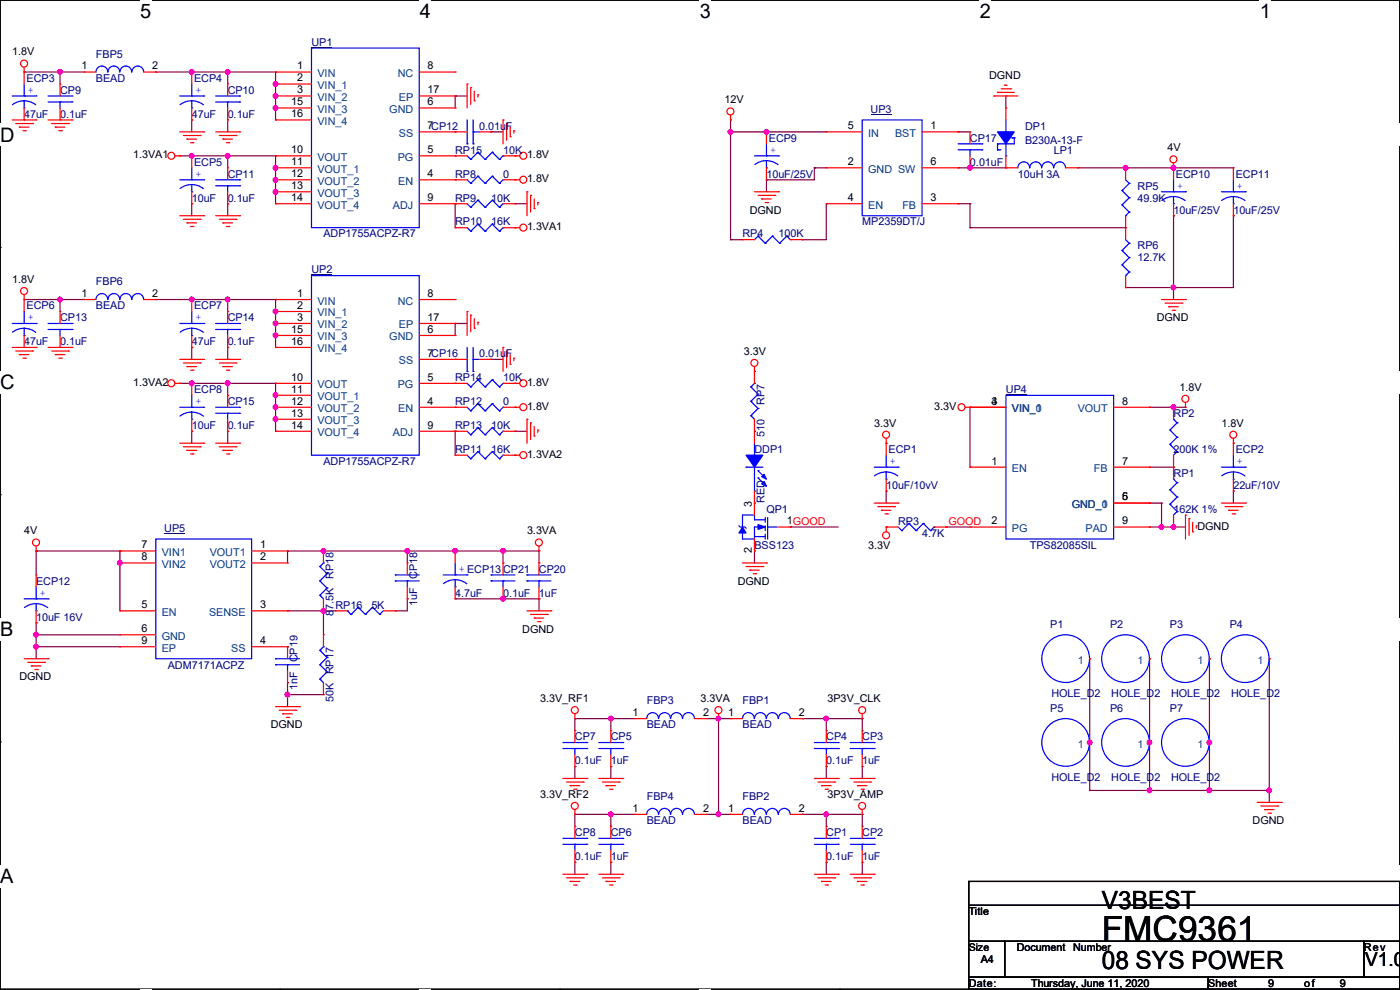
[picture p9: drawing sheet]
<svg xmlns="http://www.w3.org/2000/svg" width="297mm" height="210mm" viewBox="0 0 297 210" stroke-linecap="round" stroke-linejoin="round" font-family="sans-serif">
<defs><g id="words">
<text font-size="7.4" x="233.7" y="199.7">FMC9361</text>
<g font-size="5.3">
<text x="233.7" y="192.8">V3BEST</text>
<text x="233.7" y="205.5">08 SYS POWER</text>
</g>
<g font-size="4.2">
<text x="29.7" y="3.9">5</text>
<text x="89.1" y="3.9">4</text>
<text x="148.5" y="3.9">3</text>
<text x="207.9" y="3.9">2</text>
<text x="267.3" y="3.9">1</text>
<text x="0" y="30.1">D</text>
<text x="0" y="82.5">C</text>
<text x="0" y="135">B</text>
<text x="0" y="187.4">A</text>
<text x="297" y="187.4">A</text>
</g>
<text font-size="4.1" x="289.6" y="204.9">V1.0</text>
<g font-size="2.3">
<text x="2.6" y="11.8">1.8V</text>
<text x="17.3" y="14.7">1</text>
<text x="32.3" y="14.7">2</text>
<text x="63" y="14.7">1</text>
<text x="63" y="17.3">2</text>
<text x="90.7" y="14.7">8</text>
<text x="209.8" y="16.8">DGND</text>
<text x="61.8" y="22.4">15</text>
<text x="63" y="19.8">3</text>
<text x="90.7" y="22.4">6</text>
<text x="90.7" y="19.8">17</text>
<text x="153.7" y="21.9">12V</text>
<text x="61.8" y="24.9">16</text>
<text x="90.7" y="27.4">7CP12</text>
<text x="179.9" y="27.4">5</text>
<text x="197.4" y="27.4">1</text>
<text x="28.2" y="33.6">1.3VA1</text>
<text x="61.8" y="32.5">10</text>
<text x="61.8" y="35.1">11</text>
<text x="90.7" y="32.5">5</text>
<text x="111.8" y="33.6">1.8V</text>
<text x="179.9" y="35.1">2</text>
<text x="197.4" y="35.1">6</text>
<text x="247.7" y="32.1">4V</text>
<text x="61.8" y="37.6">12</text>
<text x="61.8" y="40.1">13</text>
<text x="90.7" y="37.6">4</text>
<text x="111.8" y="38.7">1.8V</text>
<text x="61.8" y="42.7">14</text>
<text x="90.7" y="42.7">9</text>
<text x="159" y="45.3">DGND</text>
<text x="179.9" y="42.7">4</text>
<text x="197.4" y="42.7">3</text>
<text x="111.8" y="48.9">1.3VA1</text>
<text x="2.6" y="60">1.8V</text>
<text x="17.3" y="63">1</text>
<text x="32.3" y="63">2</text>
<text x="63" y="63">1</text>
<text x="63" y="65.5">2</text>
<text x="90.7" y="63">8</text>
<text x="61.8" y="70.6">15</text>
<text x="63" y="68.1">3</text>
<text x="90.7" y="70.6">6</text>
<text x="90.7" y="68.1">17</text>
<text x="245.4" y="68.2">DGND</text>
<text x="61.8" y="73.2">16</text>
<text x="90.7" y="75.7">7CP16</text>
<text x="157.8" y="75.3">3.3V</text>
<text x="28.2" y="81.9">1.3VA2</text>
<text x="61.8" y="80.8">10</text>
<text x="61.8" y="83.3">11</text>
<text x="90.7" y="80.8">5</text>
<text x="111.8" y="81.9">1.8V</text>
<text x="250.2" y="82.9">1.8V</text>
<text x="61.8" y="85.9">12</text>
<text x="61.8" y="88.4">13</text>
<text x="90.7" y="85.9">4</text>
<text x="111.8" y="87">1.8V</text>
<text x="198.2" y="87">3.3V</text>
<text x="210.4" y="85.9">3</text>
<text x="210.4" y="85.9">4</text>
<text x="238" y="85.9">8</text>
<text x="61.8" y="90.9">14</text>
<text x="90.7" y="90.9">9</text>
<text x="185.5" y="90.5">3.3V</text>
<text x="259.1" y="90.5">1.8V</text>
<text x="111.8" y="97.1">1.3VA2</text>
<text x="210.4" y="98.6">1</text>
<text x="238" y="98.6">7</text>
<text x="159.5" y="107.5" transform="rotate(-90 159.5 107.5)">3</text>
<text x="238" y="106.2">5</text>
<text x="238" y="106.2">6</text>
<text x="5.1" y="113.4">4V</text>
<text x="111.8" y="113.4">3.3VA</text>
<text x="166.9" y="111.3">1GOOD</text>
<text x="210.4" y="111.3">2</text>
<text x="238" y="111.3">9</text>
<text x="254" y="112.4">DGND</text>
<text x="30" y="116.3">7</text>
<text x="30" y="118.9">8</text>
<text x="55.2" y="116.3">1</text>
<text x="55.2" y="118.9">2</text>
<text x="159.5" y="117.4" transform="rotate(-90 159.5 117.4)">2</text>
<text x="184.2" y="116.4">3.3V</text>
<text x="156.5" y="124">DGND</text>
<text x="30" y="129">5</text>
<text x="55.2" y="129">3</text>
<text x="30" y="134.1">6</text>
<text x="30" y="136.7">9</text>
<text x="55.2" y="136.7">4</text>
<text x="110.8" y="134.2">DGND</text>
<text x="4.1" y="144.4">DGND</text>
<text x="114.6" y="148.9">3.3V_RF1</text>
<text x="148.6" y="148.9">3.3VA</text>
<text x="175.6" y="148.9">3P3V_CLK</text>
<text x="57.4" y="154.5">DGND</text>
<text x="134.2" y="151.9">1</text>
<text x="149.1" y="151.9">2</text>
<text x="154.5" y="151.9">1</text>
<text x="169.5" y="151.9">2</text>
<text x="114.6" y="169.2">3.3V_RF2</text>
<text x="134.2" y="172.2">1</text>
<text x="149.1" y="172.2">2</text>
<text x="154.5" y="172.2">1</text>
<text x="169.5" y="172.2">2</text>
<text x="175.6" y="169.2">3P3V_AMP</text>
<text x="265.7" y="174.8">DGND</text>
<text x="205.5" y="194.1">Title</text>
<text x="215.7" y="201.8">Document</text>
<text x="227.7" y="201.8">Number</text>
<text x="289.3" y="201.8">Rev</text>
<text x="205.5" y="209.4">Date:</text>
<text x="208.1" y="204.3">A4</text>
<text x="218.7" y="209.4">Thursday, June 11, 2020</text>
<text x="256.3" y="209.4">Sheet</text>
<text x="269" y="209.4">9</text>
<text x="276.6" y="209.4">of</text>
<text x="284.3" y="209.4">9</text>
</g>
<g font-size="2.3" fill="#000080">
<text x="66.1" y="9.7">UP1</text>
<text x="5.6" y="17.4">ECP3</text>
<text x="20.4" y="12.3">FBP5</text>
<text x="20.4" y="17.4">BEAD</text>
<text x="41.2" y="17.4">ECP4</text>
<text x="12.7" y="19.9">CP9</text>
<text x="48.3" y="19.9">CP10</text>
<text x="184.7" y="24">UP3</text>
<text x="5.1" y="25">47uF</text>
<text x="12.7" y="25">0.1uF</text>
<text x="40.7" y="25">47uF</text>
<text x="48.3" y="25">0.1uF</text>
<text x="101.6" y="27.5">0.01uF</text>
<text x="217.5" y="27.5">DP1</text>
<text x="41.2" y="35.1">ECP5</text>
<text x="96.6" y="32.6">RP15</text>
<text x="106.7" y="32.6">10K</text>
<text x="163.1" y="30.1">ECP9</text>
<text x="205.8" y="30.1">CP17</text>
<text x="205.8" y="35.1">0.01uF</text>
<text x="217.5" y="30.6">B230A-13-F</text>
<text x="223.6" y="32.6">LP1</text>
<text x="48.3" y="37.7">CP11</text>
<text x="96.6" y="37.7">RP8</text>
<text x="106.7" y="37.7">0</text>
<text x="162.6" y="37.7">10uF/25V</text>
<text x="215.9" y="37.7">10uH 3A</text>
<text x="241.3" y="40.2">RP5</text>
<text x="249.5" y="37.7">ECP10</text>
<text x="262.2" y="37.7">ECP11</text>
<text x="40.7" y="42.8">10uF</text>
<text x="48.3" y="42.8">0.1uF</text>
<text x="96.6" y="42.8">RP9</text>
<text x="96.6" y="47.8">RP10</text>
<text x="104.2" y="42.8">10K</text>
<text x="104.2" y="47.8">16K</text>
<text x="182.9" y="47.8">MP2359DT/J</text>
<text x="241.3" y="42.8">49.9K</text>
<text x="249" y="45.3">10uF/25V</text>
<text x="261.7" y="45.3">10uF/25V</text>
<text x="68.6" y="50.4">ADP1755ACPZ-R7</text>
<text x="157.5" y="50.4">RP4</text>
<text x="165.1" y="50.4">100K</text>
<text x="241.3" y="52.9">RP6</text>
<text x="66.1" y="58">UP2</text>
<text x="241.3" y="55.5">12.7K</text>
<text x="5.6" y="65.6">ECP6</text>
<text x="20.4" y="60.5">FBP6</text>
<text x="20.4" y="65.6">BEAD</text>
<text x="41.2" y="65.6">ECP7</text>
<text x="12.7" y="68.2">CP13</text>
<text x="48.3" y="68.2">CP14</text>
<text x="5.1" y="73.2">47uF</text>
<text x="12.7" y="73.2">0.1uF</text>
<text x="40.7" y="73.2">47uF</text>
<text x="48.3" y="73.2">0.1uF</text>
<text x="101.6" y="75.8">0.01uF</text>
<text x="41.2" y="83.4">ECP8</text>
<text x="96.6" y="80.9">RP14</text>
<text x="106.7" y="80.9">10K</text>
<text x="213.4" y="83.4">UP4</text>
<text x="48.3" y="85.9">CP15</text>
<text x="96.6" y="85.9">RP12</text>
<text x="106.7" y="85.9">0</text>
<text x="162.2" y="85.9" transform="rotate(-90 162.2 85.9)">RP7</text>
<text x="249" y="88.5">RP2</text>
<text x="40.7" y="91">10uF</text>
<text x="48.3" y="91">0.1uF</text>
<text x="96.6" y="91">RP13</text>
<text x="104.2" y="91">10K</text>
<text x="162.2" y="92.8" transform="rotate(-90 162.2 92.8)">510</text>
<text x="68.6" y="98.6">ADP1755ACPZ-R7</text>
<text x="96.6" y="96.1">RP11</text>
<text x="104.2" y="96.1">16K</text>
<text x="160.1" y="96.1">DDP1</text>
<text x="188.5" y="96.1">ECP1</text>
<text x="249" y="101.2">RP1</text>
<text x="249" y="96.1">200K 1%</text>
<text x="262.2" y="96.1">ECP2</text>
<text x="162.2" y="106.7" transform="rotate(-90 162.2 106.7)">RED</text>
<text x="188" y="103.7">10uF/10vV</text>
<text x="261.7" y="103.7">22uF/10V</text>
<text x="34.8" y="112.9">UP5</text>
<text x="162.6" y="108.8">QP1</text>
<text x="190.5" y="111.3">RP3</text>
<text x="195.6" y="113.9">4.7K</text>
<text x="249" y="108.8">162K 1%</text>
<text x="160.1" y="116.4">BSS123</text>
<text x="218.5" y="116.4">TPS82085SIL</text>
<text x="7.7" y="124">ECP12</text>
<text x="70.7" y="122.7" transform="rotate(-90 70.7 122.7)">RP18</text>
<text x="88.5" y="122.7" transform="rotate(-90 88.5 122.7)">CP18</text>
<text x="106.7" y="121.5">CP21</text>
<text x="114.3" y="121.5">CP20</text>
<text x="7.7" y="131.7">10uF 16V</text>
<text x="70.7" y="130.6" transform="rotate(-90 70.7 130.6)">87.5K</text>
<text x="71.2" y="129.1">RP16</text>
<text x="78.8" y="129.1">5K</text>
<text x="88.5" y="128.6" transform="rotate(-90 88.5 128.6)">1uF</text>
<text x="96.6" y="126.6">4.7uF</text>
<text x="106.7" y="126.6">0.1uF</text>
<text x="114.3" y="126.6">1uF</text>
<text x="222.8" y="133.2">P1</text>
<text x="235.5" y="133.2">P2</text>
<text x="248.2" y="133.2">P3</text>
<text x="260.9" y="133.2">P4</text>
<text x="35.6" y="141.8">ADM7171ACPZ</text>
<text x="63.1" y="140.5" transform="rotate(-90 63.1 140.5)">CP19</text>
<text x="70.7" y="143" transform="rotate(-90 70.7 143)">RP17</text>
<text x="63.1" y="146.3" transform="rotate(-90 63.1 146.3)">1nF</text>
<text x="70.7" y="148.9" transform="rotate(-90 70.7 148.9)">50K</text>
<text x="137.2" y="149.4">FBP3</text>
<text x="157.5" y="149.4">FBP1</text>
<text x="223.1" y="147.9">HOLE_D2</text>
<text x="235.8" y="147.9">HOLE_D2</text>
<text x="248.5" y="147.9">HOLE_D2</text>
<text x="261.2" y="147.9">HOLE_D2</text>
<text x="137.2" y="154.5">BEAD</text>
<text x="157.5" y="154.5">BEAD</text>
<text x="222.8" y="151">P5</text>
<text x="235.5" y="151">P6</text>
<text x="248.2" y="151">P7</text>
<text x="122" y="157.1">CP7</text>
<text x="129.6" y="157.1">CP5</text>
<text x="175.3" y="157.1">CP4</text>
<text x="182.9" y="157.1">CP3</text>
<text x="122" y="162.1">0.1uF</text>
<text x="129.6" y="162.1">1uF</text>
<text x="175.3" y="162.1">0.1uF</text>
<text x="182.9" y="162.1">1uF</text>
<text x="223.1" y="165.7">HOLE_D2</text>
<text x="235.8" y="165.7">HOLE_D2</text>
<text x="248.5" y="165.7">HOLE_D2</text>
<text x="137.2" y="169.8">FBP4</text>
<text x="157.5" y="169.8">FBP2</text>
<text x="122" y="177.4">CP8</text>
<text x="129.6" y="177.4">CP6</text>
<text x="137.2" y="174.8">BEAD</text>
<text x="157.5" y="174.8">BEAD</text>
<text x="175.3" y="177.4">CP1</text>
<text x="182.9" y="177.4">CP2</text>
<text x="122" y="182.5">0.1uF</text>
<text x="129.6" y="182.5">1uF</text>
<text x="175.3" y="182.5">0.1uF</text>
<text x="182.9" y="182.5">1uF</text>
</g>
<g font-size="2.3" fill="#004080">
<text x="67.4" y="16.3">VIN</text>
<text x="84.4" y="16.3">NC</text>
<text x="67.4" y="18.9">VIN_1</text>
<text x="67.4" y="21.4">VIN_2</text>
<text x="67.4" y="24">VIN_3</text>
<text x="82.6" y="24">GND</text>
<text x="84.6" y="21.4">EP</text>
<text x="67.4" y="26.5">VIN_4</text>
<text x="84.6" y="29">SS</text>
<text x="184.2" y="29">IN</text>
<text x="189.9" y="29">BST</text>
<text x="67.4" y="34.1">VOUT</text>
<text x="84.4" y="34.1">PG</text>
<text x="67.4" y="36.7">VOUT_1</text>
<text x="67.4" y="39.2">VOUT_2</text>
<text x="67.4" y="41.7">VOUT_3</text>
<text x="84.5" y="39.2">EN</text>
<text x="184.2" y="36.7">GND SW</text>
<text x="67.4" y="44.3">VOUT_4</text>
<text x="83.4" y="44.3">ADJ</text>
<text x="184.2" y="44.3">EN</text>
<text x="191.4" y="44.3">FB</text>
<text x="67.4" y="64.6">VIN</text>
<text x="84.4" y="64.6">NC</text>
<text x="67.4" y="67.1">VIN_1</text>
<text x="67.4" y="69.7">VIN_2</text>
<text x="84.6" y="69.7">EP</text>
<text x="67.4" y="72.2">VIN_3</text>
<text x="67.4" y="74.8">VIN_4</text>
<text x="82.6" y="72.2">GND</text>
<text x="84.6" y="77.3">SS</text>
<text x="67.4" y="82.4">VOUT</text>
<text x="84.4" y="82.4">PG</text>
<text x="67.4" y="84.9">VOUT_1</text>
<text x="67.4" y="87.5">VOUT_2</text>
<text x="84.5" y="87.5">EN</text>
<text x="214.7" y="87.5">VIN_0</text>
<text x="214.7" y="87.5">VIN_1</text>
<text x="228.6" y="87.5">VOUT</text>
<text x="67.4" y="90">VOUT_3</text>
<text x="67.4" y="92.5">VOUT_4</text>
<text x="83.4" y="92.5">ADJ</text>
<text x="214.7" y="100.2">EN</text>
<text x="232.1" y="100.2">FB</text>
<text x="227.4" y="107.8">GND_0</text>
<text x="227.4" y="107.8">GND_1</text>
<text x="214.7" y="112.9">PG</text>
<text x="230.3" y="112.9">PAD</text>
<text x="34.3" y="117.9">VIN1</text>
<text x="44.5" y="117.9">VOUT1</text>
<text x="34.3" y="120.5">VIN2</text>
<text x="44.5" y="120.5">VOUT2</text>
<text x="34.3" y="130.6">EN</text>
<text x="44.4" y="130.6">SENSE</text>
<text x="34.3" y="135.7">GND</text>
<text x="34.3" y="138.3">EP</text>
<text x="49.1" y="138.3">SS</text>
<text x="228.6" y="140.8">1</text>
<text x="241.3" y="140.8">1</text>
<text x="254" y="140.8">1</text>
<text x="266.7" y="140.8">1</text>
<text x="228.6" y="158.6">1</text>
<text x="241.3" y="158.6">1</text>
<text x="254" y="158.6">1</text>
</g>
<text font-size="2.3" fill="#f00" x="201.2" y="111.3">GOOD</text>
<text font-size="2.2" x="205.5" y="201.7">Size</text>
<g font-size="2.1" fill="#00f">
<text x="5.9" y="19.7">+</text>
<text x="41.4" y="19.7">+</text>
<text x="163.4" y="32.4">+</text>
<text x="41.4" y="37.5">+</text>
<text x="249.7" y="40">+</text>
<text x="262.4" y="40">+</text>
<text x="5.9" y="68">+</text>
<text x="41.4" y="68">+</text>
<text x="41.4" y="85.8">+</text>
<text x="188.8" y="98.5">+</text>
<text x="262.4" y="98.5">+</text>
<text x="97.3" y="121.3">+ ECP13</text>
<text x="8.4" y="126.4">+</text>
</g>
</g></defs>
<path d="M0 0h297v209.8h-297z" fill="none" stroke="#000" stroke-width=".25"/>
<g fill="#fff">
<path d="M29.7 0h2.4v4.8h-2.4z"/>
<path d="M29.7 209.8h2.4v.2h-2.4z"/>
</g>
<path d="M59.4 0h.1M59.4 209.8h.1" fill="none" stroke="#000" stroke-width=".25"/>
<g fill="#fff">
<path d="M89.1 0h2.3v4.8h-2.3z"/>
<path d="M89.1 209.8h2.3v.2h-2.3z"/>
</g>
<path d="M118.8 0h.1M118.8 209.8h.1" fill="none" stroke="#000" stroke-width=".25"/>
<g fill="#fff">
<path d="M148.5 0h2.3v4.8h-2.3z"/>
<path d="M148.5 209.8h2.3v.2h-2.3z"/>
</g>
<path d="M178.2 0h.1M178.2 209.8h.1" fill="none" stroke="#000" stroke-width=".25"/>
<g fill="#fff">
<path d="M207.9 0h2.3v4.8h-2.3z"/>
<path d="M207.9 209.8h2.3v.2h-2.3z"/>
</g>
<path d="M237.6 0h.1M237.6 209.8h.1" fill="none" stroke="#000" stroke-width=".25"/>
<g fill="#fff">
<path d="M267.3 0h2.3v4.8h-2.3z"/>
<path d="M267.3 209.8h2.3v.2h-2.3z"/>
<path d="M0 26.2h3.1v4.8h-3.1z"/>
<path d="M297 26.2v4.8z"/>
<path d="M0 78.7h3.1v4.7h-3.1z"/>
<path d="M297 78.7v4.7z"/>
</g>
<path d="M0 52.5h.1M297 52.5h.1" fill="none" stroke="#000" stroke-width=".25"/>
<g fill="#fff">
<path d="M0 131.1h2.9v4.8h-2.9z"/>
<path d="M297 131.1v4.8z"/>
</g>
<path d="M0 104.9h.1M297 104.9h.1" fill="none" stroke="#000" stroke-width=".25"/>
<g fill="#fff">
<path d="M0 183.6h2.9v4.7h-2.9z"/>
<path d="M296.9 183.6h.1v4.7h-.1z"/>
</g>
<path d="M0 157.4h.1M297 157.4h.1M205.5 187h91.5v5.1h-91.5zM205.5 192.1h91.5v7.6h-91.5zM205.5 199.7h7.6v7.6h-7.6zM213.1 199.7h76.2v7.6h-76.2zM289.3 199.7h7.7v7.6h-7.7zM205.5 207.3h50.8v2.5h-50.8zM256.3 207.3h40.7v2.5h-40.7z" fill="none" stroke="#000" stroke-width=".25"/>
<g fill="none" stroke="#800040" stroke-width=".25">
<path d="M5.1 15.3h.1M5.1 15.3h12.7M12.7 15.3h.1M12.7 15.3v2.5M33.1 15.3h.1M33.1 15.3h25.4M40.7 15.3h.1M48.3 15.3h.1M48.3 15.3v2.5M58.5 15.3h.1M58.5 17.8h.1M58.5 15.3v10.1"/>
<path d="M38.1 33.1h.1M38.1 33.1h20.4M40.7 25.4h.1M40.7 33.1h.1M40.7 25.4v2.6M48.3 25.4h.1M48.3 33.1h.1M48.3 25.4v2.6M48.3 33.1v2.5M58.5 20.4h.1M58.5 22.9h.1M58.5 35.6h.1"/>
<path d="M58.5 38.1h.1M58.5 33.1h.1M58.5 33.1v10.1M96.6 20.4h.1M96.6 20.4v2.5M96.6 20.4h2.5M104.2 28h.1M104.2 28h2.5M155 28h.1M155 25.4h.1M155 28h20.3M155 25.4v25.4"/>
<path d="M162.6 38.1h.1M162.6 28h.1M162.6 38.1v2.6M172.8 35.6h.1M172.8 35.6h2.5M172.8 35.6v2.5h-10.2M203.2 35.6h.1M203.2 28h.1M203.2 28h2.6M203.2 35.6h10.2M205.8 35.6h.1M213.4 20.4h.1"/>
<path d="M213.4 20.4v2.5M228.6 35.6h.1M228.6 35.6h33.1M238.8 35.6h.1M249 35.6h.1M40.7 43.2h.1M40.7 43.2v2.6M48.3 43.2h.1M48.3 43.2v2.6M58.5 40.7h.1M96.6 43.2h.1M96.6 43.2v5.1"/>
<path d="M109.3 43.2h.1M109.3 43.2h2.5M155 50.8h.1M155 50.8h2.5M170.2 50.8h.1M175.3 43.2h.1M175.3 43.2v7.6h-5.1M203.2 43.2h.1M203.2 43.2h2.6M205.8 43.2h.1M205.8 48.3h.1M205.8 43.2v5.1"/>
<path d="M205.8 48.3h33M249 45.8h.1M249 45.8v17.7M261.7 45.8h.1M261.7 45.8v15.2h-22.9M5.1 63.5h.1M5.1 63.5h12.7M12.7 63.5h.1M12.7 63.5v2.6M33.1 63.5h.1M33.1 63.5h25.4M40.7 73.7h.1"/>
<path d="M40.7 63.5h.1M40.7 73.7v2.5M48.3 63.5h.1M48.3 73.7h.1M48.3 63.5v2.6M48.3 73.7v2.5M58.5 63.5h.1M58.5 66.1h.1M58.5 68.6h.1M58.5 71.2h.1M58.5 63.5v10.2M96.6 68.6h.1"/>
<path d="M96.6 68.6v2.6M96.6 68.6h2.5M104.2 76.2h.1M104.2 76.2h2.5M238.8 61h.1M249 61h.1M38.1 81.3h.1M38.1 81.3h20.4M40.7 91.5h.1M40.7 81.3h.1M40.7 91.5v2.5M48.3 91.5h.1"/>
<path d="M48.3 81.3h.1M48.3 81.3v2.6M48.3 91.5v2.5M58.5 83.9h.1M58.5 86.4h.1M58.5 88.9h.1M58.5 81.3h.1M58.5 81.3v10.2M96.6 91.5h.1M96.6 91.5v5.1M109.3 91.5h.1M109.3 91.5h2.5"/>
<path d="M205.8 86.4h.1M205.8 86.4v12.7M243.9 99.1h.1M243.9 86.4h.1M243.9 99.1h5.1M243.9 86.4h7.6M249 86.4h.1M7.7 116.9h.1M7.7 116.9v5.1M7.7 116.9h17.7M25.4 116.9h.1M25.4 119.4h.1"/>
<path d="M25.4 116.9v12.7M61 116.9h.1M61 116.9h53.3M61 116.9v2.5M68.6 116.9h.1M86.4 116.9h.1M86.4 116.9v2.5M96.6 116.9h.1M106.7 116.9h.1M106.7 116.9v2.5M114.3 116.9h.1M114.3 116.9v2.5"/>
<path d="M160.1 116.9h.1M160.1 116.9v2.5M167.7 111.8h.1M167.7 111.8h10.1M188 104.2h.1M188 104.2v2.5M200.7 111.8h.1M200.7 111.8h5.1M243.9 111.8h.1M243.9 106.7h.1M243.9 111.8h7.6M243.9 106.7h2.5"/>
<path d="M246.4 106.7h.1M246.4 111.8h.1M246.4 106.7v5.1M249 111.8h.1M261.7 104.2h.1M261.7 104.2v2.5M7.7 134.7h.1M7.7 137.2h.1M7.7 132.1h.1M7.7 132.1v7.6M7.7 134.7h17.7M7.7 137.2h17.7"/>
<path d="M61 129.6h.1M61 129.6h10.2M68.6 129.6h.1M68.6 129.6v5.1M83.9 129.6h.1M86.4 127h.1M86.4 127v2.6h-2.5M96.6 127h.1M96.6 127h17.7M106.7 127h.1M114.3 127h.1M114.3 127v2.6"/>
<path d="M231.2 139.7v28M243.9 139.7v28M256.6 139.7v28M269.3 139.7v30.5M61 147.4h.1M61 144.8h.1M61 144.8v5.1M61 147.4h7.6M122 152.4h.1M122 152.4h12.7M122 152.4v2.6M129.6 152.4h.1"/>
<path d="M129.6 152.4v2.6M149.9 152.4h5.1M152.4 152.4h.1M152.4 152.4v20.4M155 152.4h.1M170.2 152.4h.1M170.2 152.4h12.7M175.3 152.4h.1M175.3 152.4v2.6M182.9 152.4h.1M182.9 152.4v2.6M231.2 157.5h.1"/>
<path d="M243.9 157.5h.1M256.6 157.5h.1M122 162.6h.1M122 172.8h.1M122 172.8h12.7M122 162.6v2.5M122 172.8v2.5M129.6 162.6h.1M129.6 172.8h.1M129.6 162.6v2.5M129.6 172.8v2.5M149.9 172.8h5.1"/>
<path d="M152.4 172.8h.1M155 172.8h.1M170.2 172.8h.1M170.2 172.8h12.7M175.3 172.8h.1M175.3 162.6h.1M175.3 162.6v2.5M175.3 172.8v2.5M182.9 172.8h.1M182.9 162.6h.1M182.9 162.6v2.5M182.9 172.8v2.5"/>
<path d="M231.2 167.7h.1M231.2 167.7h38.1M243.9 167.7h.1M256.6 167.7h.1M269.3 167.7h.1M122 182.9h.1M122 182.9v2.6M129.6 182.9h.1M129.6 182.9v2.6M175.3 182.9h.1M175.3 182.9v2.6M182.9 182.9h.1"/>
<path d="M182.9 182.9v2.6"/>
</g>
<g fill="#f0f" stroke="#f0f" stroke-width=".25">
<circle cx="12.7" cy="15.3" r=".49"/>
<circle cx="48.3" cy="15.3" r=".49"/>
<circle cx="40.7" cy="15.3" r=".49"/>
<circle cx="58.4" cy="17.8" r=".49"/>
<circle cx="58.4" cy="22.9" r=".49"/>
<circle cx="58.4" cy="20.3" r=".49"/>
<circle cx="58.4" cy="38.1" r=".49"/>
<circle cx="58.4" cy="40.7" r=".49"/>
<circle cx="48.3" cy="33" r=".49"/>
<circle cx="40.7" cy="33" r=".49"/>
<circle cx="12.7" cy="63.5" r=".49"/>
<circle cx="48.3" cy="63.5" r=".49"/>
<circle cx="40.7" cy="63.5" r=".49"/>
<circle cx="58.4" cy="66.1" r=".49"/>
<circle cx="58.4" cy="71.1" r=".49"/>
<circle cx="58.4" cy="68.6" r=".49"/>
<circle cx="58.4" cy="86.4" r=".49"/>
<circle cx="58.4" cy="88.9" r=".49"/>
<circle cx="48.3" cy="81.3" r=".49"/>
<circle cx="40.7" cy="81.3" r=".49"/>
<circle cx="58.4" cy="35.6" r=".49"/>
<circle cx="58.4" cy="83.8" r=".49"/>
<circle cx="86.4" cy="116.9" r=".49"/>
<circle cx="68.6" cy="116.9" r=".49"/>
<circle cx="96.5" cy="116.9" r=".49"/>
<circle cx="25.4" cy="119.4" r=".49"/>
<circle cx="7.6" cy="134.6" r=".49"/>
<circle cx="7.6" cy="137.2" r=".49"/>
<circle cx="68.6" cy="129.6" r=".49"/>
<circle cx="61" cy="147.3" r=".49"/>
<circle cx="106.7" cy="116.9" r=".49"/>
<circle cx="106.7" cy="127" r=".49"/>
<circle cx="152.4" cy="172.7" r=".49"/>
<circle cx="152.4" cy="152.4" r=".49"/>
<circle cx="175.3" cy="172.7" r=".49"/>
<circle cx="175.3" cy="152.4" r=".49"/>
<circle cx="248.9" cy="61" r=".49"/>
<circle cx="162.6" cy="28" r=".49"/>
<circle cx="155" cy="28" r=".49"/>
<circle cx="248.9" cy="35.6" r=".49"/>
<circle cx="205.8" cy="35.6" r=".49"/>
<circle cx="238.8" cy="35.6" r=".49"/>
<circle cx="246.4" cy="111.8" r=".49"/>
<circle cx="248.9" cy="111.8" r=".49"/>
<circle cx="248.9" cy="86.4" r=".49"/>
<circle cx="129.6" cy="152.4" r=".49"/>
<circle cx="129.6" cy="172.7" r=".49"/>
<circle cx="231.2" cy="157.5" r=".49"/>
<circle cx="243.9" cy="157.5" r=".49"/>
<circle cx="243.9" cy="167.7" r=".49"/>
<circle cx="256.6" cy="157.5" r=".49"/>
<circle cx="269.3" cy="167.7" r=".49"/>
<circle cx="256.6" cy="167.7" r=".49"/>
</g>
<g fill="none" stroke="#f00" stroke-width=".25">
<path d="M5.1 15.3h.1M5.1 14.3v3.5M12.7 17.8h.1M12.7 17.8v2.6M17.8 15.3h.1M17.8 15.3h2.6M30.5 15.3h2.6M33.1 15.3h.1M40.7 15.3h.1M40.7 15.3v2.5M48.3 17.8h.1M48.3 17.8v2.6"/>
<path d="M58.5 15.3h.1M58.5 17.8h.1M58.5 15.3h7.6M58.5 17.8h7.6M88.9 15.3h7.7M96.6 15.3h.1M99.1 17.8h.1M99.1 17.8v5.1M99.9 18.6h.1M99.9 18.6v3.5M100.6 19.3v2.1M211.6 19.6h.1"/>
<path d="M211.6 19.6h3.6M212.4 18.8h2M213.1 18.1h.1M213.1 18.1h.6M214.4 18.8h.1M2.6 25.4h5.1M3.3 26.2h3.6M4.1 27h.1M4.1 27h2M4.9 27.7h.5M5.1 25.4h.1M5.1 22.9v2.5"/>
<path d="M5.4 27.7h.1M6.9 26.2h.1M7.7 25.4h.1M10.2 25.4h5.1M11 26.2h3.5M11.7 27h.1M11.7 27h2.1M12.5 27.7h.5M12.7 25.4h.1M12.7 22.9v2.5M13 27.7h.1M14.5 26.2h.1"/>
<path d="M15.3 25.4h.1M37.1 33.1h1M38.1 33.1h.1M38.1 28h5.1M38.9 28.7h3.6M39.7 29.5h.1M39.7 29.5h2M40.4 30.3h.5M40.7 33.1h.1M40.7 25.4h.1M40.7 22.9v2.5M40.7 33.1v2.5"/>
<path d="M40.9 30.3h.1M42.5 28.7h.1M43.2 28h.1M45.8 28h5M46.5 28.7h3.6M47.3 29.5h.1M47.3 29.5h2M48 30.3h.6M48.3 35.6h.1M48.3 25.4h.1M48.3 22.9v2.5M48.3 35.6v2.5"/>
<path d="M48.6 30.3h.1M50.1 28.7h.1M50.8 28h.1M58.5 20.4h.1M58.5 33.1h.1M58.5 35.6h.1M58.5 38.1h.1M58.5 22.9h.1M58.5 25.4h.1M58.5 25.4h7.6M58.5 38.1h7.6M58.5 33.1h7.6"/>
<path d="M58.5 20.4h7.6M58.5 35.6h7.6M58.5 22.9h7.6M88.9 28h10.2M88.9 38.1h10.2M88.9 33.1h10.2M88.9 20.4h7.7M88.9 22.9h7.7M96.6 38.1h.1M96.6 33.1h.1M96.6 22.9h.1M96.6 28h.1"/>
<path d="M96.6 20.4h.1M100.6 21.4h.1M101.4 20.1h.1M101.4 20.1v.5M101.6 28h2.6M104.2 28h.1M106.7 25.4h.1M106.7 38.1h3.6M106.7 25.4v5.1M106.7 33.1h3.6M107.5 26.2h.1M107.5 26.2v3.6"/>
<path d="M108.2 29h.1M108.2 27v2M109 27.7h.1M109 27.7v.5M109.3 38.1h.1M109.3 33.1h.1M155 25.4h.1M155 24.4v1M162.6 28h.1M162.6 38.1h.1M162.6 28v2.5M162.6 35.6v2.5"/>
<path d="M175.3 35.6h.1M175.3 28h.1M175.3 28h7.6M175.3 35.6h7.6M195.6 28h7.6M195.6 35.6h7.6M203.2 28h.1M203.2 35.6h.1M205.8 28h.1M205.8 35.6h.1M205.8 28v2.5M205.8 33.1v2.5"/>
<path d="M210.9 20.4h.1M210.9 20.4h5M213.4 22.9h.1M213.4 35.6h.1M213.4 22.9v2.5M213.4 33.1v2.5M213.4 35.6h2.5M226.1 35.6h2.5M228.6 35.6h.1M238.8 35.6h.1M238.8 35.6v2.5M249 35.6h.1"/>
<path d="M249 34.6v3.5M261.7 35.6h.1M261.7 35.6v2.5M38.1 45.8h5.1M38.9 46.5h3.6M39.7 47.3h.1M39.7 47.3h2M40.4 48h.5M40.7 43.2h.1M40.7 40.7v2.5M40.9 48h.1M42.5 46.5h.1"/>
<path d="M43.2 45.8h.1M45.8 45.8h5M46.5 46.5h3.6M47.3 47.3h.1M47.3 47.3h2M48 48h.6M48.3 43.2h.1M48.3 40.7v2.5M48.6 48h.1M50.1 46.5h.1M50.8 45.8h.1M58.5 40.7h.1"/>
<path d="M58.5 43.2h.1M58.5 40.7h7.6M58.5 43.2h7.6M88.9 43.2h10.2M96.6 43.2h.1M96.6 48.3h.1M96.6 48.3h2.5M106.7 48.3h3.6M106.7 43.2h2.6M109.3 48.3h.1M109.3 43.2h.1M111.8 40.7h.1"/>
<path d="M111.8 40.7v5.1M112.6 41.4h.1M112.6 41.4v3.6M113.3 44.2h.1M113.3 42.2v2M114.1 43h.1M114.1 43v.5M157.5 50.8h.1M157.5 50.8h2.6M160.1 40.7h5M160.8 41.4h3.6M161.6 42.2h.1"/>
<path d="M161.6 42.2h2M162.3 43h.6M162.9 43h.1M164.4 41.4h.1M165.1 40.7h.1M167.7 50.8h2.5M170.2 50.8h.1M175.3 43.2h.1M175.3 43.2h7.6M195.6 43.2h7.6M203.2 43.2h.1M238.8 48.3h.1"/>
<path d="M238.8 45.8v5M238.8 58.5v2.5M249 45.8h.1M249 43.2v2.6M261.7 45.8h.1M261.7 43.2v2.6M2.6 73.7h5.1M3.3 74.5h3.6M4.1 75.2h.1M4.1 75.2h2M4.9 76h.5M5.1 63.5h.1"/>
<path d="M5.1 73.7h.1M5.1 62.5v3.6M5.1 71.2v2.5M5.4 76h.1M6.9 74.5h.1M7.7 73.7h.1M10.2 73.7h5.1M11 74.5h3.5M11.7 75.2h.1M11.7 75.2h2.1M12.5 76h.5M12.7 66.1h.1"/>
<path d="M12.7 73.7h.1M12.7 66.1v2.5M12.7 71.2v2.5M13 76h.1M14.5 74.5h.1M15.3 73.7h.1M17.8 63.5h.1M17.8 63.5h2.6M30.5 63.5h2.6M33.1 63.5h.1M38.1 76.2h5.1M38.9 77h3.6"/>
<path d="M39.7 77.8h.1M39.7 77.8h2M40.4 78.5h.5M40.7 63.5h.1M40.7 73.7h.1M40.7 63.5v2.6M40.7 71.2v2.5M40.9 78.5h.1M42.5 77h.1M43.2 76.2h.1M45.8 76.2h5M46.5 77h3.6"/>
<path d="M47.3 77.8h.1M47.3 77.8h2M48 78.5h.6M48.3 66.1h.1M48.3 73.7h.1M48.3 66.1v2.5M48.3 71.2v2.5M48.6 78.5h.1M50.1 77h.1M50.8 76.2h.1M58.5 63.5h.1M58.5 66.1h.1"/>
<path d="M58.5 68.6h.1M58.5 71.2h.1M58.5 73.7h.1M58.5 73.7h7.6M58.5 63.5h7.6M58.5 66.1h7.6M58.5 68.6h7.6M58.5 71.2h7.6M88.9 76.2h10.2M88.9 63.5h7.7M88.9 68.6h7.7M88.9 71.2h7.7"/>
<path d="M96.6 71.2h.1M96.6 76.2h.1M96.6 63.5h.1M96.6 68.6h.1M99.1 66.1h.1M99.1 66.1v5.1M99.9 66.8h.1M99.9 66.8v3.6M100.6 69.6h.1M100.6 67.6v2M101.4 68.4h.1M101.4 68.4v.5"/>
<path d="M101.6 76.2h2.6M104.2 76.2h.1M106.7 73.7h.1M106.7 73.7v5.1M107.5 74.5h.1M107.5 74.5v3.5M108.2 77.3h.1M108.2 75.2v2.1M109 76h.1M109 76v.5M160.1 78.8h.1M160.1 77.8v3.5"/>
<path d="M238.8 61h.1M246.4 63.5h5.1M247.2 64.3h3.5M247.9 65.1h.1M247.9 65.1h2.1M248.7 65.8h.5M249.2 65.8h.1M250.7 64.3h.1M251.5 63.5h.1M37.1 81.3h1M38.1 81.3h.1M38.1 94h5.1"/>
<path d="M38.9 94.8h3.6M39.7 95.5h.1M39.7 95.5h2M40.4 96.3h.5M40.7 81.3h.1M40.7 91.5h.1M40.7 81.3v2.6M40.7 88.9v2.6M40.9 96.3h.1M42.5 94.8h.1M43.2 94h.1M45.8 94h5"/>
<path d="M46.5 94.8h3.6M47.3 95.5h.1M47.3 95.5h2M48 96.3h.6M48.3 83.9h.1M48.3 91.5h.1M48.3 83.9v2.5M48.3 88.9v2.6M48.6 96.3h.1M50.1 94.8h.1M50.8 94h.1M58.5 81.3h.1"/>
<path d="M58.5 83.9h.1M58.5 86.4h.1M58.5 88.9h.1M58.5 91.5h.1M58.5 86.4h7.6M58.5 81.3h7.6M58.5 91.5h7.6M58.5 83.9h7.6M58.5 88.9h7.6M88.9 86.4h10.2M88.9 81.3h10.2M88.9 91.5h10.2"/>
<path d="M96.6 86.4h.1M96.6 81.3h.1M96.6 91.5h.1M96.6 96.6h.1M96.6 96.6h2.5M106.7 86.4h3.6M106.7 81.3h3.6M106.7 96.6h3.6M106.7 91.5h2.6M109.3 86.4h.1M109.3 96.6h.1M109.3 81.3h.1"/>
<path d="M109.3 91.5h.1M111.8 88.9h.1M111.8 88.9v5.1M112.6 89.7h.1M112.6 89.7v3.6M113.3 92.5h.1M113.3 90.5v2M114.1 91.2h.1M114.1 91.2v.5M160.1 91.5h.1M160.1 88.9v5.1M188 94h.1"/>
<path d="M188 93v3.6M204.8 86.4h8.6M205.8 86.4h.1M205.8 99.1h.1M205.8 99.1h7.6M236.3 86.4h7.6M236.3 99.1h7.6M243.9 99.1h.1M243.9 86.4h.1M249 99.1h.1M249 86.4h.1M249 86.4v2.5"/>
<path d="M249 96.6v5M251.5 86.4h.1M251.5 85.4v1M261.7 94h.1M261.7 93v3.6M7.7 116.9h.1M7.7 115.9v1M25.4 116.9h.1M25.4 119.4h.1M25.4 119.4h7.7M25.4 116.9h7.7M53.4 119.4h7.6"/>
<path d="M53.4 116.9h7.6M61 116.9h.1M61 119.4h.1M68.6 116.9h.1M68.6 116.9v2.5M86.4 119.4h.1M86.4 119.4v2.6M96.6 116.9h.1M96.6 116.9v2.5M106.7 119.4h.1M106.7 119.4v2.6M114.3 116.9h.1"/>
<path d="M114.3 119.4h.1M114.3 115.9v1M114.3 119.4v2.6M157.5 119.4h5.1M160.1 106.7h.1M160.1 116.9h.1M160.1 104.2v5.1M160.1 114.3v2.6M162.6 119.4h.1M165.1 111.8h2.6M167.7 111.8h.1M185.5 106.7h5"/>
<path d="M186.2 107.5h3.6M187 108.2h.1M187 108.2h2M187.7 109h.6M188 111.8h.1M188 104.2h.1M188 101.6v2.6M188 111.8v1M188 111.8h2.5M188.3 109h.1M189.8 107.5h.1M190.5 106.7h.1"/>
<path d="M198.2 111.8h2.5M200.7 111.8h.1M205.8 111.8h.1M205.8 111.8h7.6M236.3 106.7h7.6M236.3 111.8h7.6M243.9 106.7h.1M243.9 111.8h.1M249 111.8h.1M249 109.3v2.5M251.5 109.3h.1M251.5 109.3v5"/>
<path d="M252.3 110h.1M252.3 110v3.6M253 112.8h.1M253 110.8v2M253.8 111.5h.1M253.8 111.5v.6M259.1 106.7h5.1M259.9 107.5h3.5M260.6 108.2h.1M260.6 108.2h2.1M261.4 109h.5M261.7 104.2h.1"/>
<path d="M261.7 101.6v2.6M261.9 109h.1M263.4 107.5h.1M264.2 106.7h.1M5.1 139.7h5.1M7.7 122h.1M7.7 132.1h.1M7.7 122v2.5M7.7 129.6v2.5M10.2 139.7h.1M25.4 129.6h.1M25.4 134.7h.1"/>
<path d="M25.4 137.2h.1M25.4 129.6h7.7M25.4 137.2h7.7M25.4 134.7h7.7M53.4 129.6h7.6M53.4 137.2h7.6M61 137.2h.1M61 129.6h.1M61 137.2v2.5M68.6 134.7h.1M68.6 129.6h.1M68.6 127v2.6"/>
<path d="M68.6 134.7v2.5M71.2 129.6h.1M71.2 129.6h2.5M81.3 129.6h2.6M83.9 129.6h.1M86.4 127h.1M86.4 124.5v2.5M96.6 127h.1M96.6 124.5v2.5M106.7 127h.1M106.7 124.5v2.5M111.8 129.6h5.1"/>
<path d="M112.6 130.3h3.5M113.3 131.1h.1M113.3 131.1h2.1M114.1 131.9h.5M114.3 127h.1M114.3 124.5v2.5M114.6 131.9h.1M116.1 130.3h.1M116.9 129.6h.1M158.3 120.2h3.5M159 120.9h.1M159 120.9h2.1"/>
<path d="M159.8 121.7h.5M160.3 121.7h.1M161.8 120.2h.1M231.2 139.7h.1M243.9 139.7h.1M256.6 139.7h.1M269.3 139.7h.1M5.9 140.5h3.5M6.6 141.3h.1M6.6 141.3h2.1M7.4 142h.5M7.9 142h.1"/>
<path d="M9.4 140.5h.1M58.5 149.9h5M59.2 150.7h3.6M60 151.4h.1M60 151.4h2M60.7 152.2h.6M61 144.8h.1M61 142.3v2.5M61.3 152.2h.1M62.8 150.7h.1M63.5 149.9h.1M68.6 147.4h.1"/>
<path d="M68.6 144.8v2.6M122 152.4h.1M122 155h.1M122 151.4v1M122 155v2.5M129.6 155h.1M129.6 155v2.5M134.7 152.4h.1M134.7 152.4h2.5M147.4 152.4h2.5M149.9 152.4h.1M152.4 152.4h.1"/>
<path d="M152.4 151.4v1M155 152.4h.1M155 152.4h2.5M167.7 152.4h2.5M170.2 152.4h.1M175.3 155h.1M175.3 155v2.5M182.9 152.4h.1M182.9 155h.1M182.9 151.4v1M182.9 155v2.5M231.2 157.5h.1"/>
<path d="M243.9 157.5h.1M256.6 157.5h.1M119.4 165.1h5.1M120.2 165.9h3.5M120.9 166.7h.1M120.9 166.7h2.1M121.7 167.4h.5M122 172.8h.1M122 162.6h.1M122 175.3h.1M122 160.1v2.5M122 171.7v1.1"/>
<path d="M122 175.3v2.5M122.2 167.4h.1M123.7 165.9h.1M124.5 165.1h.1M127 165.1h5.1M127.8 165.9h3.6M128.6 166.7h.1M128.6 166.7h2M129.3 167.4h.5M129.6 162.6h.1M129.6 175.3h.1M129.6 160.1v2.5"/>
<path d="M129.6 175.3v2.5M129.8 167.4h.1M131.4 165.9h.1M132.1 165.1h.1M134.7 172.8h.1M134.7 172.8h2.5M147.4 172.8h2.5M149.9 172.8h.1M155 172.8h.1M155 172.8h2.5M167.7 172.8h2.5M170.2 172.8h.1"/>
<path d="M172.8 165.1h5M173.5 165.9h3.6M174.3 166.7h.1M174.3 166.7h2M175 167.4h.6M175.3 162.6h.1M175.3 175.3h.1M175.3 160.1v2.5M175.3 175.3v2.5M175.6 167.4h.1M177.1 165.9h.1M177.8 165.1h.1"/>
<path d="M180.4 165.1h5.1M181.1 165.9h3.6M181.9 166.7h.1M181.9 166.7h2M182.7 167.4h.5M182.9 172.8h.1M182.9 175.3h.1M182.9 162.6h.1M182.9 160.1v2.5M182.9 171.7v1.1M182.9 175.3v2.5M183.2 167.4h.1"/>
<path d="M184.7 165.9h.1M185.5 165.1h.1M266.7 170.2h5.1M267.5 171h3.6M268.3 171.7h.1M268.3 171.7h2M269 172.5h.5M269.5 172.5h.1M271.1 171h.1M271.8 170.2h.1M119.4 185.5h5.1M120.2 186.2h3.5"/>
<path d="M120.9 187h.1M120.9 187h2.1M121.7 187.7h.5M122 182.9h.1M122 180.4v2.5M122.2 187.7h.1M123.7 186.2h.1M124.5 185.5h.1M127 185.5h5.1M127.8 186.2h3.6M128.6 187h.1M128.6 187h2"/>
<path d="M129.3 187.7h.5M129.6 182.9h.1M129.6 180.4v2.5M129.8 187.7h.1M131.4 186.2h.1M132.1 185.5h.1M172.8 185.5h5M173.5 186.2h3.6M174.3 187h.1M174.3 187h2M175 187.7h.6M175.3 182.9h.1"/>
<path d="M175.3 180.4v2.5M175.6 187.7h.1M177.1 186.2h.1M177.8 185.5h.1M180.4 185.5h5.1M181.1 186.2h3.6M181.9 187h.1M181.9 187h2M182.7 187.7h.5M182.9 182.9h.1M182.9 180.4v2.5M183.2 187.7h.1"/>
<path d="M184.7 186.2h.1M185.5 185.5h.1"/>
<circle cx="5.1" cy="13.5" r=".74"/>
<circle cx="36.3" cy="33" r=".74"/>
<circle cx="111" cy="38.1" r=".74"/>
<circle cx="111" cy="33" r=".74"/>
<circle cx="155" cy="23.6" r=".74"/>
<circle cx="248.9" cy="33.8" r=".74"/>
<circle cx="111" cy="48.3" r=".74"/>
<circle cx="5.1" cy="61.7" r=".74"/>
<circle cx="160" cy="77" r=".74"/>
<circle cx="36.3" cy="81.3" r=".74"/>
<circle cx="111" cy="86.4" r=".74"/>
<circle cx="111" cy="96.5" r=".74"/>
<circle cx="111" cy="81.3" r=".74"/>
<circle cx="188" cy="92.2" r=".74"/>
<circle cx="204" cy="86.4" r=".74"/>
<circle cx="251.5" cy="84.6" r=".74"/>
<circle cx="261.6" cy="92.2" r=".74"/>
<circle cx="7.6" cy="115.1" r=".74"/>
<circle cx="114.3" cy="115.1" r=".74"/>
<circle cx="188" cy="113.6" r=".74"/>
<circle cx="121.9" cy="150.6" r=".74"/>
<circle cx="152.4" cy="150.6" r=".74"/>
<circle cx="182.9" cy="150.6" r=".74"/>
<circle cx="121.9" cy="171" r=".74"/>
<circle cx="182.9" cy="171" r=".74"/>
</g>
<g fill="none" stroke="#00f" stroke-width=".25">
<path d="M5.1 17.8v2.6M22.9 15.3a1.25 1.25 0 0 0-1.3-1.3 1.25 1.25 0 0 0-1.2 1.3M25.4 15.3a1.25 1.25 0 0 0-1.2-1.3 1.25 1.25 0 0 0-1.3 1.3M27.9 15.3a1.25 1.25 0 0 0-1.2-1.3 1.25 1.25 0 0 0-1.3 1.3M30.5 15.3a1.25 1.25 0 0 0-1.3-1.3 1.25 1.25 0 0 0-1.2 1.3M40.7 17.8v2.6M66.1 10.2h22.8v38.1h-22.8zM2.6 20.4h5.1M5.1 22.9h.1M5.1 20.4h.1M5.1 21.4l1.6 .3 .9 .5M5.1 21.4l-1 .1-1.5 .7"/>
<path d="M5.1 21.4v1.5M7.7 20.4h.1M10.2 20.4h5.1M10.2 21.6h5.1M12.7 21.6h.1M12.7 21.6v1.3M15.3 20.4h.1M15.3 21.6h.1M38.1 20.4h5.1M38.1 38.1h5.1M40.7 38.1h.1M40.7 39.2l1.5 .3 .9 .5"/>
<path d="M40.7 39.2l-1.1 .1-1.4 .7M40.7 22.9h.1M40.7 20.4h.1M40.7 21.4l1.5 .3 .9 .5M40.7 21.4l-1.1 .1-1.4 .7M40.7 21.4v1.5M40.7 35.6v2.5M40.7 39.2v1.5M43.2 38.1h.1M43.2 20.4h.1M45.8 20.4h5M45.8 21.6h5"/>
<path d="M45.8 38.1h5M45.8 39.4h5M48.3 39.4h.1M48.3 21.6h.1M48.3 21.6v1.3M48.3 39.4v1.3M50.8 38.1h.1M50.8 39.4h.1M50.8 20.4h.1M50.8 21.6h.1M99.1 30.5h.1M99.1 38.1l.8 .8"/>
<path d="M99.1 33.1l.8 .7M99.1 25.4v5.1M99.9 38.9h.1M99.9 33.8h.1M100.4 30.5h.1M100.4 28h.1M100.4 25.4v5.1M100.4 28h1.2M101.4 37.4h.1M101.4 32.3h.1M101.4 37.4l-1.5 1.5M101.4 37.4l1.5 1.5"/>
<path d="M101.4 32.3l-1.5 1.5M101.4 32.3l1.5 1.5M102.9 38.9h.1M102.9 33.8h.1M104.4 37.4h.1M104.4 32.3h.1M104.4 37.4l-1.5 1.5M104.4 37.4l1.6 1.5M104.4 32.3l-1.5 1.5M104.4 32.3l1.6 1.5M106 38.9h.1M106 33.8h.1"/>
<path d="M106.7 38.1h.1M106.7 33.1h.1M106.7 38.1l-.7 .8M106.7 33.1l-.7 .7M160.1 33.1h5M162.6 35.6h.1M162.6 33.1h.1M162.6 34.1l1.6 .3 .9 .5M162.6 34.1l-1.1 .1-1.4 .7M162.6 30.5v2.6M162.6 34.1v1.5M165.1 33.1h.1"/>
<path d="M182.9 25.4h12.7v20.4h-12.7zM203.2 30.5h5.1M203.2 31.8h5.1M205.8 31.8h.1M205.8 31.8v1.3M208.3 30.5h.1M208.3 31.8h.1M211.6 30.5h.1M211.6 31.8h.1M211.6 30.5v1.3M211.6 31.8h.5M212.1 31.8h.1"/>
<path d="M213.4 28h.1M213.4 33.1h.1M213.4 25.4v2.6M213.4 30.5v2.6M214.7 29.3h.1M214.7 29.3h.5M215.2 29.3h.1M215.2 29.3v1.2h-3.6M221 35.6a1.27 1.27 0 0 0-1.3-1.3 1.27 1.27 0 0 0-1.3 1.3 1.25 1.25 0 0 0-1.2-1.3 1.25 1.25 0 0 0-1.3 1.3M223.5 35.6a1.25 1.25 0 0 0-1.2-1.3 1.25 1.25 0 0 0-1.3 1.3M226.1 35.6a1.25 1.25 0 0 0-1.3-1.3 1.25 1.25 0 0 0-1.2 1.3M238.8 38.1l.8 .8"/>
<path d="M239.6 38.9h.1M239.6 38.9l-1.6 1.5M249 38.1v2.6M261.7 38.1v2.6M40.7 40.7h.1M66.1 58.5h22.8v38.1h-22.8zM99.1 43.2l.8 .8M99.1 48.3l.8 .8M99.9 44h.1M99.9 49.1h.1M101.4 42.5h.1M101.4 47.5h.1"/>
<path d="M101.4 42.5l-1.5 1.5M101.4 42.5l1.5 1.5M101.4 47.5l-1.5 1.6M101.4 47.5l1.5 1.6M102.9 44h.1M102.9 49.1h.1M104.4 42.5h.1M104.4 47.5h.1M104.4 42.5l-1.5 1.5M104.4 42.5l1.6 1.5M104.4 47.5l-1.5 1.6M104.4 47.5l1.6 1.6"/>
<path d="M106 44h.1M106 49.1h.1M106.7 43.2h.1M106.7 48.3h.1M106.7 43.2l-.7 .8M106.7 48.3l-.7 .8M160.8 50.1h.1M160.8 50.1l-.7 .7M160.8 50.1l1.5 1.5M162.3 51.6h.1M163.9 50.1h.1M163.9 50.1l-1.6 1.5"/>
<path d="M163.9 50.1l1.5 1.5M165.4 51.6h.1M166.9 50.1h.1M166.9 50.1l-1.5 1.5M166.9 50.1l.8 .7M167.7 50.8h.1M238 53.1h.1M238 56.2h.1M238 40.4h.1M238 43.5h.1M238 53.1l1.6 1.6M238 56.2l1.6 1.5"/>
<path d="M238 40.4l1.6 1.6M238 43.5l1.6 1.5M238.8 58.5h.1M238.8 45.8h.1M238.8 50.8l.8 .8M239.6 51.6h.1M239.6 54.7h.1M239.6 57.7h.1M239.6 42h.1M239.6 45h.1M239.6 51.6l-1.6 1.5M239.6 54.7l-1.6 1.5"/>
<path d="M239.6 57.7l-.8 .8M239.6 42l-1.6 1.5M239.6 45l-.8 .8M246.4 40.7h5.1M249 43.2h.1M249 40.7h.1M249 41.7l1.5 .3 .9 .6M249 41.7l-1.1 .1-1.4 .7M249 41.7v1.5M251.5 40.7h.1M259.1 40.7h5.1M261.7 43.2h.1"/>
<path d="M261.7 40.7h.1M261.7 41.7l1.5 .3 .9 .6M261.7 41.7l-1.1 .1-1.4 .7M261.7 41.7v1.5M264.2 40.7h.1M2.6 68.6h5.1M5.1 71.2h.1M5.1 68.6h.1M5.1 69.6l1.6 .4 .9 .5M5.1 69.6l-1 .2-1.5 .7M5.1 66.1v2.5M5.1 69.6v1.6"/>
<path d="M7.7 68.6h.1M10.2 68.6h5.1M10.2 69.9h5.1M12.7 69.9h.1M12.7 69.9v1.3M15.3 68.6h.1M15.3 69.9h.1M22.9 63.5a1.25 1.25 0 0 0-1.3-1.2 1.25 1.25 0 0 0-1.2 1.2M25.4 63.5a1.25 1.25 0 0 0-1.2-1.2 1.25 1.25 0 0 0-1.3 1.2M27.9 63.5a1.25 1.25 0 0 0-1.2-1.2 1.25 1.25 0 0 0-1.3 1.2M30.5 63.5a1.25 1.25 0 0 0-1.3-1.2 1.25 1.25 0 0 0-1.2 1.2M38.1 68.6h5.1"/>
<path d="M40.7 71.2h.1M40.7 68.6h.1M40.7 69.6l1.5 .4 .9 .5M40.7 69.6l-1.1 .2-1.4 .7M40.7 66.1v2.5M40.7 69.6v1.6M43.2 68.6h.1M45.8 68.6h5M45.8 69.9h5M48.3 69.9h.1M48.3 69.9v1.3M50.8 68.6h.1"/>
<path d="M50.8 69.9h.1M99.1 78.8h.1M99.1 73.7v5.1M100.4 78.8h.1M100.4 76.2h.1M100.4 73.7v5.1M100.4 76.2h1.2M38.1 86.4h5.1M40.7 88.9h.1M40.7 86.4h.1M40.7 87.4l1.5 .3 .9 .6M40.7 87.4l-1.1 .2-1.4 .7"/>
<path d="M40.7 83.9v2.5M40.7 87.4v1.5M43.2 86.4h.1M45.8 86.4h5M45.8 87.7h5M48.3 87.7h.1M48.3 87.7v1.2M50.8 86.4h.1M50.8 87.7h.1M99.1 81.3l.8 .8M99.1 86.4l.8 .8M99.1 91.5l.8 .7"/>
<path d="M99.1 96.6l.8 .7M99.9 82.1h.1M99.9 87.2h.1M99.9 92.2h.1M99.9 97.3h.1M101.4 80.6h.1M101.4 85.6h.1M101.4 90.7h.1M101.4 95.8h.1M101.4 80.6l-1.5 1.5M101.4 80.6l1.5 1.5M101.4 85.6l-1.5 1.6"/>
<path d="M101.4 85.6l1.5 1.6M101.4 90.7l-1.5 1.5M101.4 90.7l1.5 1.5M101.4 95.8l-1.5 1.5M101.4 95.8l1.5 1.5M102.9 82.1h.1M102.9 87.2h.1M102.9 92.2h.1M102.9 97.3h.1M104.4 80.6h.1M104.4 85.6h.1M104.4 90.7h.1"/>
<path d="M104.4 95.8h.1M104.4 80.6l-1.5 1.5M104.4 80.6l1.6 1.5M104.4 85.6l-1.5 1.6M104.4 85.6l1.6 1.6M104.4 90.7l-1.5 1.5M104.4 90.7l1.6 1.5M104.4 95.8l-1.5 1.5M104.4 95.8l1.6 1.5M106 82.1h.1M106 87.2h.1M106 92.2h.1"/>
<path d="M106 97.3h.1M106.7 81.3h.1M106.7 86.4h.1M106.7 91.5h.1M106.7 96.6h.1M106.7 81.3l-.7 .8M106.7 86.4l-.7 .8M106.7 91.5l-.7 .7M106.7 96.6l-.7 .7M158.3 99.1h.1M158.3 99.1h3.5M159.3 88.2h.1"/>
<path d="M159.3 85.1h.1M159.3 82.1h.1M159.3 88.2l.8 .7M159.3 85.1l1.5 1.6M159.3 82.1l1.5 1.5M160.1 81.3h.1M160.1 96.6h.1M160.1 94v2.6M160.1 99.1v5.1M160.1 81.3l-.8 .8M160.8 86.7h.1M160.8 83.6h.1"/>
<path d="M160.8 99.9h.1M160.8 86.7l-1.5 1.5M160.8 83.6l-1.5 1.5M160.8 99.9l1.5 1.5M185.5 99.1h5M188 99.1h.1M188 96.6v2.5M190.5 99.1h.1M213.4 83.9h22.9v30.4h-22.9zM248.2 94.3h.1M248.2 91.2h.1M248.2 94.3l1.5 1.5"/>
<path d="M248.2 91.2l1.5 1.6M249 88.9h.1M249 88.9l.7 .8M249.7 95.8h.1M249.7 92.8h.1M249.7 89.7h.1M249.7 95.8l-.7 .8M249.7 92.8l-1.5 1.5M249.7 89.7l-1.5 1.5M259.1 99.1h5.1M261.7 99.1h.1M261.7 96.6v2.5"/>
<path d="M264.2 99.1h.1M33.1 114.3h20.3v25.4h-20.3zM68.6 119.4h.1M68.6 119.4l-.7 .8M96.6 119.4v2.6M156.8 111.5l.2 .3h1l.3 .3M160.1 104.2h.1M160.1 113.8h2.2M160.8 101.4h.1M160.8 101.4l1.5 1.5M162.3 110.3h-2.2v-1h-2.6v2.5M162.3 111.8h-2.2v2.5h-2.6v-1.5"/>
<path d="M162.3 109.8v1M162.3 111.5v1.1M162.3 113.3v1M162.9 111.8h2M162.9 109.8v4.5M188 101.6h.1M188 100.1l1.6 .3 .9 .6M188 100.1l-1.1 .2-1.4 .7M188 100.1v1.5M190.5 111.8l.8 .8M191.3 112.6h.1M192.8 111h.1"/>
<path d="M192.8 111l-1.5 1.6M192.8 111l1.6 1.6M194.4 112.6h.1M195.9 111h.1M195.9 111l-1.5 1.6M195.9 111l1.5 1.6M197.4 112.6h.1M198.2 111.8h.1M198.2 111.8l-.8 .8M248.2 107h.1M248.2 103.9h.1M248.2 107l1.5 1.5"/>
<path d="M248.2 103.9l1.5 1.6M249 101.6h.1M249 101.6l.7 .8M249.7 108.5h.1M249.7 105.5h.1M249.7 102.4h.1M249.7 108.5l-.7 .8M249.7 105.5l-1.5 1.5M249.7 102.4l-1.5 1.5M261.7 101.6h.1M261.7 100.1l1.5 .3 .9 .6M261.7 100.1l-1.1 .2-1.4 .7"/>
<path d="M261.7 100.1v1.5M5.1 127h5.1M7.7 129.6h.1M7.7 127h.1M7.7 128.1l1.5 .3 .9 .5M7.7 128.1l-1.1 .1-1.4 .7M7.7 124.5v2.5M7.7 128.1v1.5M10.2 127h.1M58.5 139.7h.1M58.5 139.7h5M67.9 138h.1"/>
<path d="M67.9 126.3h.1M67.9 123.2h.1M67.9 120.2h.1M67.9 138l1.5 1.5M67.9 126.3l.7 .7M67.9 123.2l1.5 1.6M67.9 120.2l1.5 1.5M68.6 137.2h.1M68.6 137.2l-.7 .8M69.4 139.5h.1M69.4 124.8h.1M69.4 121.7h.1"/>
<path d="M69.4 139.5l-1.5 1.5M69.4 124.8l-1.5 1.5M69.4 121.7l-1.5 1.5M73.7 129.6h.1M73.7 129.6l.8 .7M74.5 130.3h.1M76 128.8h.1M76 128.8l1.5 1.5M76 128.8l-1.5 1.5M77.5 130.3h.1M79 128.8h.1M79 128.8l1.6 1.5"/>
<path d="M79 128.8l-1.5 1.5M80.6 130.3h.1M81.3 129.6l-.7 .7M83.9 122h.1M83.9 123.2h.1M83.9 122h5M83.9 123.2h5M86.4 123.2h.1M86.4 123.2v1.3M94 122h5.1M96.6 124.5h.1M96.6 122h.1"/>
<path d="M96.6 123l1.5 .3 .9 .5M96.6 123l-1.1 .1-1.4 .7M96.6 123v1.5M99.1 122h.1M104.2 122h.1M104.2 123.2h.1M104.2 122h5.1M104.2 123.2h5.1M106.7 123.2h.1M106.7 123.2v1.3M111.8 122h.1M111.8 123.2h.1"/>
<path d="M111.8 122h5.1M111.8 123.2h5.1M114.3 123.2h.1M114.3 123.2v1.3M58.5 141h.1M58.5 141h5M61 141h.1M61 141v1.3M67.9 144.1h.1M67.9 141h.1M67.9 144.1l.7 .7M67.9 141l1.5 1.5"/>
<path d="M69.4 142.5h.1M69.4 142.5l-1.5 1.6M119.4 157.5h5.1M119.4 158.8h5.1M122 158.8h.1M122 158.8v1.3M124.5 157.5h.1M124.5 158.8h.1M127 157.5h5.1M127 158.8h5.1M129.6 158.8h.1M129.6 158.8v1.3"/>
<path d="M132.1 157.5h.1M132.1 158.8h.1M139.7 152.4a1.25 1.25 0 0 0-1.2-1.2 1.25 1.25 0 0 0-1.3 1.2M142.2 152.4a1.25 1.25 0 0 0-1.2-1.2 1.25 1.25 0 0 0-1.3 1.2M144.8 152.4a1.25 1.25 0 0 0-1.3-1.2 1.25 1.25 0 0 0-1.2 1.2M147.3 152.4a1.25 1.25 0 0 0-1.2-1.2 1.25 1.25 0 0 0-1.3 1.2M160 152.4a1.25 1.25 0 0 0-1.2-1.2 1.25 1.25 0 0 0-1.3 1.2M162.6 152.4a1.25 1.25 0 0 0-1.3-1.2 1.25 1.25 0 0 0-1.2 1.2M165.1 152.4a1.25 1.25 0 0 0-1.2-1.2 1.25 1.25 0 0 0-1.3 1.2M167.6 152.4a1.25 1.25 0 0 0-1.2-1.2 1.25 1.25 0 0 0-1.3 1.2M172.8 157.5h5M172.8 158.8h5"/>
<path d="M175.3 158.8h.1M175.3 158.8v1.3M177.8 157.5h.1M177.8 158.8h.1M180.4 157.5h5.1M180.4 158.8h5.1M182.9 158.8h.1M182.9 158.8v1.3M185.5 157.5h.1M185.5 158.8h.1M119.4 177.8h5.1M119.4 179.1h5.1"/>
<path d="M122 179.1h.1M122 179.1v1.3M124.5 177.8h.1M124.5 179.1h.1M127 177.8h5.1M127 179.1h5.1M129.6 179.1h.1M129.6 179.1v1.3M132.1 177.8h.1M132.1 179.1h.1M137.2 172.8a1.25 1.25 0 0 1 1.3-1.3 1.25 1.25 0 0 1 1.2 1.3M139.7 172.8a1.25 1.25 0 0 1 1.3-1.3 1.25 1.25 0 0 1 1.2 1.3"/>
<path d="M142.3 172.8a1.25 1.25 0 0 1 1.2-1.3 1.25 1.25 0 0 1 1.3 1.3M144.8 172.8a1.25 1.25 0 0 1 1.3-1.3 1.25 1.25 0 0 1 1.2 1.3M157.5 172.8a1.25 1.25 0 0 1 1.3-1.3 1.25 1.25 0 0 1 1.2 1.3M160.1 172.8a1.25 1.25 0 0 1 1.2-1.3 1.25 1.25 0 0 1 1.3 1.3M162.6 172.8a1.25 1.25 0 0 1 1.3-1.3 1.25 1.25 0 0 1 1.2 1.3M165.1 172.8a1.25 1.25 0 0 1 1.3-1.3 1.25 1.25 0 0 1 1.2 1.3M172.8 177.8h5M172.8 179.1h5M175.3 179.1h.1M175.3 179.1v1.3M177.8 177.8h.1M177.8 179.1h.1"/>
<path d="M180.4 177.8h5.1M180.4 179.1h5.1M182.9 179.1h.1M182.9 179.1v1.3M185.5 177.8h.1M185.5 179.1h.1"/>
<circle cx="226.1" cy="139.7" r="5.1"/>
<circle cx="238.8" cy="139.7" r="5.1"/>
<circle cx="251.5" cy="139.7" r="5.1"/>
<circle cx="264.2" cy="139.7" r="5.1"/>
<circle cx="226.1" cy="157.5" r="5.1"/>
<circle cx="238.8" cy="157.5" r="5.1"/>
<circle cx="251.5" cy="157.5" r="5.1"/>
</g>
<g fill="#00f" stroke="#00f" stroke-width=".25">
<path d="M160.8 111.3l1.5 .5-1.5 .5z"/>
<path d="M157.5 111.8l.8 1.3h-1.5z"/>
<path d="M211.6 28h3.6l-1.8 2.5z" fill-rule="evenodd"/>
<path d="M158.3 96.6h3.5l-1.7 2.5z" fill-rule="evenodd"/>
<path d="M161.6 102.7l.5-.5 .5 1z" fill-rule="evenodd"/>
<path d="M161.6 101.1l.5-.5 .5 1z" fill-rule="evenodd"/>
</g>
<path d="M66.1 10.1h4.4M184.7 24.3h4.4M66.1 58.3h4.4M213.4 83.7h4.4M34.8 113.2h4.5" fill="none" stroke="#000080" stroke-width=".21"/>
<use href="#words"/>
</svg>
